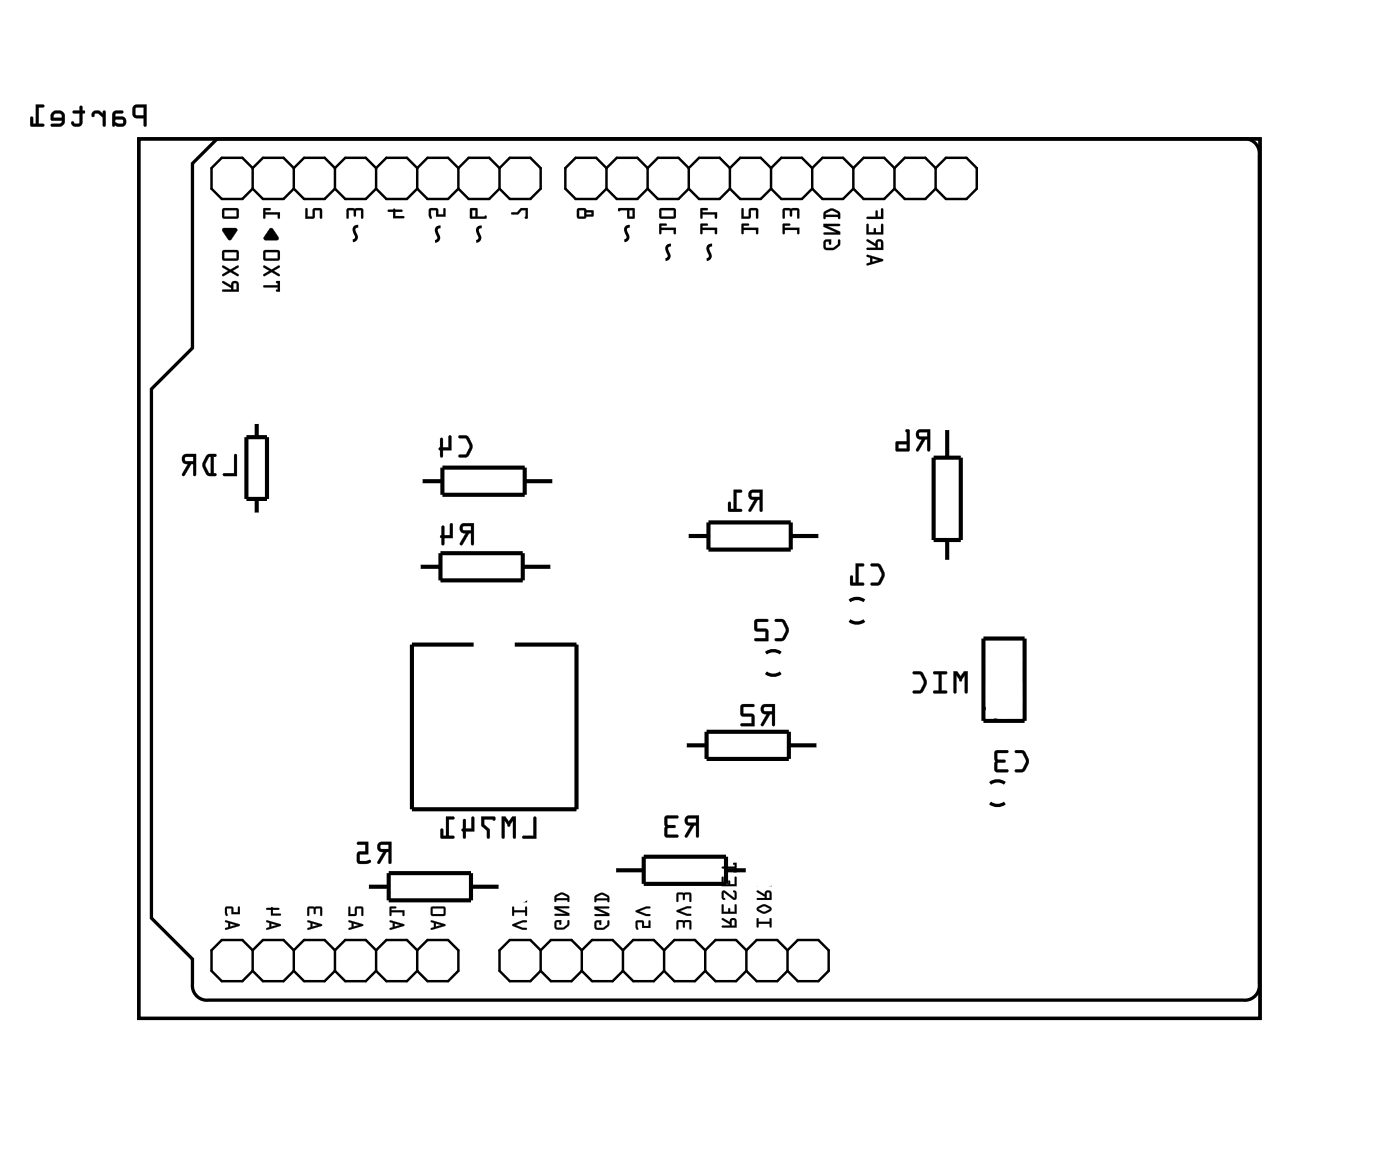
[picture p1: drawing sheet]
<svg xmlns="http://www.w3.org/2000/svg" width="86mm" height="71mm" viewBox="0 0 86 71" stroke-linecap="round" stroke-linejoin="round" font-family="sans-serif">
<path d="M8.6 8.6h69.2v54.2h-69.2zM11.9 10.1l1.5-1.5h63.3a.9 .9 0 0 1 1 1v51.1a.9 .9 0 0 1-1 1h-63.8a.9 .9 0 0 1-1-1v-1.5l-2.6-2.6v-32.6l2.6-2.5zM53.3 37.1a.73 .73 0 0 0-.8 0M53.3 38.3a.73 .73 0 0 1-.8 0M48.2 40.3a.73 .73 0 0 0-.9 0M48.2 41.5a.73 .73 0 0 1-.9 0M62 48.3a.73 .73 0 0 0-.9 0M62 49.6a.73 .73 0 0 1-.9 0" fill="none" stroke="#000" stroke-width=".2"/>
<path d="M8.6 8.6h69.2v54.2h-69.2z" fill="none" stroke="#000" stroke-width=".06"/>
<g fill="none" stroke="#000" stroke-width=".25">
<path d="M15.2 27h1.3v3.8h-1.3zM15.8 26v1M15.8 30.8v.9M25.8 35h1.4M26 29.7h1.3M27.2 34.1h5.1v1.7h-5.1zM27.3 28.9h5.1v1.6h-5.1zM29.2 39.8h-3.8v10.1h10.2v-10.1h-3.8M32.3 35h1.8M32.4 29.7h1.8M42.4 33.1h1.3M43.7 32.2h5.1v1.7h-5.1z"/>
<path d="M48.8 33.1h1.8M57.6 28.2h1.7v5.1h-1.7zM58.5 26.4v1.8M58.5 33.3v1.4M60.7 39.4h2.6v5.1h-2.6zM22.7 54.7h1.3M24 53.9h5.1v1.6h-5.1zM29.1 54.7h1.8M37.9 53.7h1.8M39.7 52.9h5.1v1.6h-5.1zM42.3 46h1.3M43.6 45.1h5.1v1.7h-5.1z"/>
<path d="M44.8 53.7h1.4M48.7 46h1.8"/>
</g>
<g fill="none" stroke="#000" stroke-width=".15">
<path d="M15.6 10.4v1.2M15.6 10.4l-.6-.7h-1.3l-.6 .7v1.2l.6 .7h1.3l.6-.7M15.6 11.6l.6 .7h1.3l.6-.7M15.6 10.4l.6-.7h1.3l.6 .7M18.1 10.4v1.2M18.1 11.6l.7 .7h1.2l.7-.7M18.1 10.4l.7-.7h1.2l.7 .7M20.7 10.4v1.2M20.7 11.6l.6 .7h1.3l.6-.7M20.7 10.4l.6-.7h1.3l.6 .7M23.2 10.4v1.2M23.2 11.6l.7 .7h1.2l.7-.7"/>
<path d="M23.2 10.4l.7-.7h1.2l.7 .7M25.8 10.4v1.2M25.8 11.6l.6 .7h1.3l.6-.7M25.8 10.4l.6-.7h1.3l.6 .7M28.3 10.4v1.2M28.3 11.6l.6 .7h1.3l.6-.7M28.3 10.4l.6-.7h1.3l.6 .7M30.8 10.4l.7-.7h1.2l.7 .7v1.2l-.7 .7h-1.2l-.7-.7M30.8 10.4v1.2M37.4 10.4l-.6-.7h-1.3l-.6 .7v1.2l.6 .7h1.3l.6-.7M37.4 11.6l.7 .7h1.2l.7-.7M37.4 10.4l.7-.7h1.2l.7 .7"/>
<path d="M37.4 10.4v1.2M40 11.6l.6 .7h1.3l.6-.7M40 10.4l.6-.7h1.3l.6 .7M40 10.4v1.2M42.5 11.6l.7 .7h1.2l.7-.7M42.5 10.4l.7-.7h1.2l.7 .7M42.5 10.4v1.2M45.1 11.6l.6 .7h1.3l.6-.7M45.1 10.4l.6-.7h1.3l.6 .7M45.1 10.4v1.2M47.6 11.6l.6 .7h1.3l.6-.7M47.6 10.4l.6-.7h1.3l.6 .7"/>
<path d="M47.6 10.4v1.2M50.1 11.6l.7 .7h1.2l.7-.7M50.1 10.4l.7-.7h1.2l.7 .7M50.1 10.4v1.2M52.7 11.6l.6 .7h1.3l.6-.7M52.7 10.4l.6-.7h1.3l.6 .7M52.7 10.4v1.2M55.2 11.6l.7 .7h1.2l.7-.7M55.2 10.4l.7-.7h1.2l.7 .7M55.2 10.4v1.2M57.8 10.4l.6-.7h1.3l.6 .7v1.2l-.6 .7h-1.3l-.6-.7M57.8 10.4v1.2"/>
<path d="M15.6 58.6l-.6-.6h-1.3l-.6 .6v1.3l.6 .6h1.3l.6-.6M15.6 58.6l.6-.6h1.3l.6 .6M15.6 58.6v1.3M15.6 59.9l.6 .6h1.3l.6-.6M18.1 58.6l.7-.6h1.2l.7 .6M18.1 58.6v1.3M18.1 59.9l.7 .6h1.2l.7-.6M20.7 58.6l.6-.6h1.3l.6 .6M20.7 59.9l.6 .6h1.3l.6-.6M20.7 58.6v1.3M23.2 58.6l.7-.6h1.2l.7 .6M23.2 59.9l.7 .6h1.2l.7-.6"/>
<path d="M23.2 58.6v1.3M25.8 58.6l.6-.6h1.3l.6 .6v1.3l-.6 .6h-1.3l-.6-.6M25.8 58.6v1.3M33.4 58.6l-.7-.6h-1.2l-.7 .6v1.3l.7 .6h1.2l.7-.6M33.4 58.6l.6-.6h1.3l.6 .6M33.4 59.9l.6 .6h1.3l.6-.6M33.4 58.6v1.3M35.9 58.6l.7-.6h1.2l.7 .6M35.9 59.9l.7 .6h1.2l.7-.6M35.9 58.6v1.3M38.5 58.6l.6-.6h1.3l.6 .6M38.5 59.9l.6 .6h1.3l.6-.6"/>
<path d="M38.5 58.6v1.3M41 58.6l.6-.6h1.3l.6 .6M41 59.9l.6 .6h1.3l.6-.6M41 58.6v1.3M43.5 58.6l.7-.6h1.2l.7 .6M43.5 59.9l.7 .6h1.2l.7-.6M43.5 58.6v1.3M46.1 58.6l.6-.6h1.3l.6 .6M46.1 59.9l.6 .6h1.3l.6-.6M46.1 58.6v1.3M48.6 58.6l.7-.6h1.2l.7 .6v1.3l-.7 .6h-1.2l-.7-.6M48.6 58.6v1.3"/>
</g>
<g fill="#000">
<path d="M13.8 14.1h.7l.1 .1-.4 .6-.5-.5zM16.3 12.9h.4v.1h-.3v.1h.9v.4h-.1l-.1-.3h-.7v.3h-.1zM16.6 14.1h.2l.4 .5-.1 .2h-.8v-.1zM18.9 12.9h.1v.5h.3v-.5l.5-.1 .1 .2v.5h-.1v-.5h-.4v.5h-.5zM21.4 12.9l.9-.1 .1 .2v.5h-.1v-.5h-.3l-.1 .4-.1-.4h-.3v.4l-.1 .1zM24 13l.3-.1h.5v.2h-.4v.2h.5l.1 .1-.7 .1v-.4h-.3zM26.5 12.9l.5-.1 .1 .4h.3v-.3h.1v.5h-.6v-.4h-.3l.1 .4a.11 .11 0 0 1-.2 0 .11 .11 0 0 1 0-.1zM31.6 13.1h.3l.3-.3h.4v.7h-.2l.1-.5h-.3l-.2 .2h-.4z"/>
<path d="M8.3 6.5l-.1 .2v.4l.1 .2h.6v.5h.1v-1.3zM8.4 6.7l.5-.1v.5h-.5zM7 6.9l-.1 .2v.7h.6a.32 .32 0 0 0 .3-.3 .32 .32 0 0 0-.3-.3h-.4v-.1l.1-.1h.4v-.2zM7.1 7.4h.5v.2h-.3l-.2-.1zM5.7 6.9v.2a.1 .1 0 0 0 0 .1 .1 .1 0 0 0 .1-.1l.3-.1 .2 .2 .1 .6h.1v-1h-.1l-.1 .2-.2-.2zM4.5 6.8v.2h.4v.6h-.2l-.2-.1h-.1a.35 .35 0 0 0 .3 .3 .35 .35 0 0 0 .4-.2v-.6h.1v-.1l-.1-.1v-.2h-.2v.2zM3.2 6.9l-.1 .2 .1 .3 .6 .1-.1 .1h-.5v.2h.6l.2-.3-.1-.5-.2-.2h-.3zM3.4 7h.3l.1 .3h-.5zM2.2 6.5v1.1h-.2v-.4h-.1v.6h.8v-.2h-.3v-1h.3v-.1z"/>
<path d="M8.3 6.5l-.1 .2v.4l.1 .2h.6v.4a.1 .1 0 0 0 .1 .1 .1 .1 0 0 0 .1-.1v-1.3h-.7zM8.3 6.5h.7v1.3h-.1v-.5h-.6l-.1-.2zM8.4 6.7l.5-.1v.5h-.5zM8.4 6.6v.5h.5v-.5zM7 6.9l-.1 .2v.6a.09 .09 0 0 0 .1 .1 .09 .09 0 0 0 .1-.1l.4 .1a.32 .32 0 0 0 .3-.3 .32 .32 0 0 0-.3-.3h-.4l.1-.2h.3a.1 .1 0 0 0 .1-.1 .1 .1 0 0 0-.1-.1zM7 6.9l.6-.1v.2h-.4l-.1 .1v.1h.4a.31 .31 0 0 1 .3 .3 .31 .31 0 0 1-.3 .3h-.6v-.7zM7.1 7.4h.5v.2h-.3l-.2-.1zM7.1 7.4v.1l.2 .1h.3v-.2zM5.7 6.9l-.1 .2a.11 .11 0 0 0 .2 .1 .11 .11 0 0 0 0-.1l.3-.1 .2 .2v.5a.1 .1 0 0 0 .1 .1 .1 .1 0 0 0 .1-.1v-.8a.1 .1 0 0 0-.1-.1 .1 .1 0 0 0-.1 .1v.1l-.2-.2zM5.7 6.9l.4-.1 .3 .2v-.1h.1v.9h-.1v-.6l-.3-.2h-.2l-.2 .2zM4.5 6.8v.2h.4v.6h-.2l-.2-.1h-.1a.21 .21 0 0 0 0 .2 .21 .21 0 0 0 .3 .1h.2l.2-.1v-.7h.1l.1-.1-.2-.1v-.2a.1 .1 0 0 0-.1-.1 .1 .1 0 0 0-.1 .1v.2zM4.5 6.9l.4-.1v-.2h.2v.2l.1 .1v.1h-.1v.6a.37 .37 0 0 1-.4 .2 .37 .37 0 0 1-.3-.2l.1-.1 .1 .1h.2h.1v-.6h-.4zM3.2 6.9l-.1 .2v.3h.7l-.1 .2h-.5a.1 .1 0 0 0-.1 .1 .1 .1 0 0 0 .1 .1h.5l.2-.1 .1-.1v-.5l-.2-.3h-.4zM3.2 6.9l.5-.1 .2 .2 .1 .5-.2 .3h-.6v-.1l.5-.1 .1-.1v-.1h-.6l-.1-.3zM3.4 7.1l.3-.1 .1 .3h-.5zM3.4 7l-.1 .3h.5l-.1-.3zM2.2 6.4v1.2h-.2l.1-.3a.1 .1 0 0 0-.1-.1 .1 .1 0 0 0-.1 .1v.5h.7a.1 .1 0 0 0 .1-.1 .1 .1 0 0 0-.1-.1h-.2v-1h.2a.1 .1 0 0 0 .1-.1 .1 .1 0 0 0-.1-.1zM2.2 6.5h.5v.1h-.3v1l.3 .1v.1h-.8v-.6l.1 .1v.3h.2z"/>
<path d="M13.7 17.4v.1l.6 .3v.1h-.5v.1h.9v-.5a.24 .24 0 0 0-.2-.2 .24 .24 0 0 0-.2 .3zM14.4 17.5h.2v.4h-.2zM13.7 16.4v.1l.4 .2-.4 .2 .1 .1 .4-.2 .4 .2h.1l-.3-.3 .3-.2v-.1l-.5 .2zM13.7 15.5v.4l.1 .2h.8l.1-.1v-.4v-.2zM13.8 15.6h.8v.3h-.8z"/>
<path d="M13.7 17.4v.1l.6 .3v.1h-.6l.1 .1h.9v-.5a.24 .24 0 0 0-.2-.2 .24 .24 0 0 0-.2 .3zM13.7 17.4l.6 .2a.23 .23 0 0 1 .2-.3 .23 .23 0 0 1 .2 .2v.5h-.9v-.1h.5v-.1l-.6-.3zM14.4 17.5h.2v.4h-.2zM14.4 17.5v.4h.2v-.4zM13.7 16.4v.1l.4 .2-.4 .2v.1l.5-.2 .4 .2h.1l-.3-.3 .3-.2v-.1l-.5 .2zM13.7 16.4l.5 .2 .5-.2v.1l-.4 .2 .4 .3h-.1l-.4-.2-.4 .2-.1-.1 .4-.2-.4-.2zM13.7 15.5v.4l.1 .2h.8l.1-.1v-.4v-.2zM13.8 15.5l.9-.1v.2v.4l-.1 .1h-.8l-.1-.2zM13.8 15.6h.8v.3h-.8zM13.8 15.6v.4h.8v-.4z"/>
<path d="M13.7 12.9v.5l.1 .1h.8l.1-.1v-.4v-.2zM13.8 13h.8v.4h-.8z"/>
<path d="M13.7 12.9v.5l.1 .1h.8l.1-.1v-.4v-.2zM13.8 12.9h.9v.1v.4l-.1 .1h-.8l-.1-.1zM13.8 13h.8v.4h-.8zM13.8 13v.4h.8v-.4z"/>
<path d="M13.8 14.1l-.1 .2 .5 .5 .5-.6-.2-.1zM13.7 14.1h.8l.1 .1-.4 .6z"/>
<path d="M16.3 12.9v.6h.1v-.3h.7v.3h.2v-.4h-.9v-.1h.3v-.1zM16.3 12.9h.4v.1h-.3v.1h.9v.4h-.1v-.3h-.8v.3h-.1z"/>
<path d="M16.6 14.1l-.3 .5v.2h.9v-.2l-.4-.5zM16.7 14.1h.1l.4 .5-.1 .2h-.8v-.1z"/>
<path d="M16.3 17.6v.1h.8l-.1 .3h.3v-.7l-.3 .1 .1 .2zM16.3 16.4v.1l.3 .2-.3 .2v.1l.5-.2 .4 .2h.1l-.4-.3 .3-.2v-.1l-.4 .2zM16.3 15.5l-.1 .4 .1 .2h.8l.2-.1v-.4l-.1-.2zM16.4 15.6h.7v.3h-.7z"/>
<path d="M16.3 17.6v.1h.8l-.1 .3h.3v-.7l-.3 .1 .1 .2zM16.3 17.6h.9v-.1l-.2-.1 .3-.1v.7h-.3l.2-.1v-.2h-.9zM16.3 16.4v.1l.3 .2-.3 .2v.1l.5-.2 .4 .2h.1l-.4-.3 .4-.2-.1-.1-.4 .2zM16.3 16.4l.5 .2 .4-.2v.1l-.3 .2 .4 .3h-.1l-.4-.2-.5 .2v-.1l.3-.2-.3-.2zM16.3 15.5l-.1 .4 .1 .2h.8l.2-.1v-.4l-.1-.2zM16.3 15.5l.9-.1 .1 .2v.4l-.2 .1h-.8v-.2zM16.4 15.6h.7v.3h-.7zM16.4 15.6v.4h.8v-.4z"/>
<path d="M18.9 12.9l-.1 .6h.6v-.5h.4l-.1 .5h.2v-.5l-.1-.2-.5 .1v.5h-.3v-.5zM18.9 12.9h.1v.5h.3v-.5h.5l.1 .1v.5h-.1v-.5h-.4v.5h-.5z"/>
<path d="M21.4 12.9v.6l.1-.1v-.4h.3l.1 .4 .1-.4h.3v.5h.1v-.5l-.1-.2zM21.4 12.9h.9l.1 .1v.5h-.1v-.5h-.3l-.1 .4-.1-.4h-.3v.4l-.1 .1z"/>
<path d="M23.9 13l.1 .1h.3v.4l.7-.1-.1-.1h-.5v-.2h.4v-.2h-.4h-.1zM24 13l.3-.1h.5v.2h-.4v.2h.5l.1 .1-.7 .1v-.4h-.3z"/>
<path d="M26.5 12.9v.4a.12 .12 0 0 0 0 .1 .12 .12 0 0 0 .2 0l-.1-.4h.3v.4h.6v-.5h-.1v.3h-.3l-.1-.4zM26.5 12.9h.5v.3h.4v-.3l.1-.1v.6h-.6v-.4h-.3l.1 .4-.1 .1-.1-.2z"/>
<path d="M29 12.9l.1 .6h.9v-.2l-.5 .1-.1-.6zM29.1 13h.2v.4h-.2z"/>
<path d="M29 12.9l.1 .6h.9v-.2l-.1 .1h-.4l-.1-.6zM29 12.9l.4-.1 .1 .6 .5-.1v.2h-.9zM29.1 13h.2v.4h-.2zM29.1 13v.4h.3v-.4z"/>
<path d="M31.6 13.1v.1h.4l.2-.2h.3l-.1 .5h.2v-.7h-.4l-.3 .3zM31.6 13.1h.3l.3-.3h.4v.7h-.2l.1-.5h-.3l-.2 .2h-.4z"/>
<path d="M35.7 12.9l-.1 .5 .1 .1h.4l.1-.1 .4-.1v-.3h-.4l-.1-.2zM35.7 13h.4v.4h-.4zM36.2 13.1h.3v.1h-.3z"/>
<path d="M35.7 12.9l-.1 .5 .1 .1h.4l.1-.1 .4-.1v-.3h-.4l-.1-.2zM35.7 12.9l.4-.1 .1 .2h.4v.3l-.4 .1-.1 .1h-.4l-.1-.1zM35.7 13h.4v.4h-.4zM35.7 13v.4h.4v-.4zM36.2 13.1h.3v.1h-.3zM36.2 13.1v.1h.3v-.1z"/>
<path d="M38.2 12.9v.1h.5l.1 .5h.4l-.1-.7zM38.8 13h.3v.4h-.3z"/>
<path d="M38.2 12.9v.1h.5l.1 .5h.4l-.1-.7zM38.2 12.9l.9-.1 .1 .7h-.4l-.1-.5h-.5zM38.8 13h.3v.4h-.3zM38.8 13v.4h.3v-.4z"/>
<path d="M40.7 13.8v.6h.1v-.2h.8v.2h.1v-.3h-.9v-.2h.3l.1-.1zM40.7 12.9v.5l.1 .1h.8l.1-.1v-.4l-.1-.2zM40.8 13h.8v.4h-.8z"/>
<path d="M40.7 13.8v.7l.1-.1v-.2h.8v.2h.1v-.4l-.9 .1v-.2h.3l.1-.1zM40.7 13.8h.5l-.1 .1h-.3v.2h.9v.3h-.1v-.2h-.8v.2h-.1zM40.7 12.9v.5l.1 .1h.8l.1-.1v-.4l-.1-.2zM40.7 12.9h.9l.1 .1v.4l-.1 .1h-.8l-.1-.1zM40.8 13h.8v.4h-.8zM40.8 13v.4h.8v-.4z"/>
<path d="M43.3 13.8v.6h.1v-.2h.7v.2h.2v-.3h-.9v-.2h.3v-.1zM43.3 12.9v.6h.1v-.3h.7v.3h.2v-.4h-.9v-.1h.3v-.1z"/>
<path d="M43.3 13.8v.7l.1-.1v-.2h.7v.2h.2v-.4l-.9 .1v-.2h.3v-.1zM43.3 13.8h.4v.1h-.3v.2h.9v.3h-.2v-.2h-.7v.2h-.1zM43.3 12.9v.6h.1v-.3h.7v.3h.2v-.4h-.9v-.1h.3v-.1zM43.3 12.9h.4v.1h-.3v.1h.9v.4h-.2v-.3h-.7v.3h-.1z"/>
<path d="M45.8 13.8v.6h.1v-.2h.8v.2h.1v-.3h-.9v-.2h.3v-.1zM45.8 12.9v.6h.5l.1-.5h.3v.5h.1v-.5l-.1-.2-.4 .1-.1 .5h-.3v-.5z"/>
<path d="M45.8 13.8v.7l.1-.1v-.2h.8v.2h.1v-.4l-.9 .1v-.2h.3v-.1zM45.8 13.8h.4v.1h-.3v.2h.9v.3h-.1v-.2h-.8v.2h-.1zM45.8 12.9v.6h.5l.1-.5h.3v.5h.1v-.5l-.1-.2-.4 .1-.1 .5h-.3v-.5zM45.8 12.9h.1v.5h.3l.1-.5h.4l.1 .1v.5h-.1v-.5h-.3l-.1 .5h-.5z"/>
<path d="M48.3 13.8l.1 .6v-.2h.8v.2h.1v-.3h-.9v-.2h.3l.1-.1zM48.4 12.9v.6v-.1v-.4h.3l.1 .4 .1-.4h.3v.5h.1v-.5v-.2z"/>
<path d="M48.3 13.8l.1 .7 .1-.1-.1-.2h.8v.2h.1l.1-.4-1 .1v-.2h.3l.1-.1zM48.3 13.8h.5l-.1 .1h-.3v.2h.9v.3h-.1v-.2h-.8v.2zM48.4 12.9v.6l.1-.1-.1-.4h.3l.1 .4 .1-.4h.3v.5h.1l.1-.5-.1-.2zM48.4 12.9h.9v.1v.5h-.1v-.5h-.3l-.1 .4-.1-.4h-.3v.4v.1z"/>
<path d="M50.9 14.8l-.1 .4 .2 .2a.65 .65 0 0 0 .9-.6h-.1l-.1 .3-.2 .2h-.5v-.4h.2v.2h.1v-.3zM50.8 13.8v.2l.8 .3h-.7v.2h1v-.2l-.8-.4h.7v-.1zM50.9 13.1l-.1 .4h.1l.1-.1h.7l.1 .1v-.4a.6 .6 0 0 0-.9-.1zM51 13.2l.4-.2 .3 .1v.2h-.7z"/>
<path d="M50.9 14.8l-.1 .4 .2 .2h.5l.4-.3v-.3h-.1l-.1 .3-.2 .2h-.5v-.4h.2v.2h.1v-.3zM50.9 14.8h.4v.3l-.1-.2h-.2v.3l.4 .1 .3-.2v-.3h.1v.4a.68 .68 0 0 1-.9 .1zM50.8 13.8v.2l.8 .3h-.7v.2h1v-.2l-.8-.3h.7v-.2zM50.8 13.8h1v.1h-.8l.9 .4v.2h-1v-.2h.8l-.9-.3zM50.9 13l-.1 .2 .1 .3 .1-.1h.7l.1 .1h.1l-.1-.4-.3-.2h-.2zM50.9 13.1l.3-.2h.3l.3 .2 .1 .4h-.1l-.1-.1h-.7l-.1 .1zM51 13.2l.4-.2 .3 .2v.1h-.7zM51 13.2v.1h.7v-.2l-.3-.1z"/>
<path d="M53.5 15.7v.1l.2 .1v.3l-.2 .1v.1l1-.3v-.1zM53.9 15.9l.3 .1-.3 .2zM53.5 14.8v.1l.6 .3v.1h-.6l.1 .1h.9v-.4a.24 .24 0 0 0-.2-.2 .24 .24 0 0 0-.2 .2zM54.2 14.9h.2v.4h-.2zM53.5 13.8v.7h1v-.7l-.1 .1v.4h-.3l-.1-.2-.1 .2h-.3v-.5zM53.5 13.4l.1 .1h.9v-.6h-.1v.5h-.2l-.1-.4v.4z"/>
<path d="M53.5 15.7v.1l.2 .1v.3l-.2 .1v.1l1-.3v-.1zM53.5 15.7l1 .3v.1l-.9 .3-.1-.1 .2-.1v-.3l-.2-.1zM53.9 15.9l.3 .2-.3 .1zM53.8 15.9v.3l.4-.2zM53.5 14.8v.1l.6 .3v.1h-.6l.1 .1h.9v-.4a.24 .24 0 0 0-.2-.2 .24 .24 0 0 0-.2 .2zM53.5 14.8l.6 .3a.23 .23 0 0 1 .1-.3 .23 .23 0 0 1 .3 .2v.4h-.9l-.1-.1h.6v-.1l-.6-.3zM54.2 14.9h.2v.4h-.2zM54.2 14.9v.4h.2v-.4zM53.5 13.8v.7h1v-.7l-.1 .1v.4h-.3l-.1-.2-.1 .2h-.3v-.5zM53.5 13.8h.1v.5h.3l.1-.2 .1 .2h.3v-.4l.1-.1v.7h-1zM53.5 13.4l.1 .1h.9v-.6h-.1v.5h-.2l-.1-.4h-.1l.1 .4zM53.5 13.4h.6v-.4l.1 .4h.2v-.5h.1v.6h-.9z"/>
<path d="M14.5 28v1.2h-.7v.2h.8v-1.3zM12.8 28.1a.81 .81 0 0 0 0 1.2l.5 .1 .1-.1-.2-.1v-1h.1l.1-.1-.4-.1zM12.9 28.2h.1v1l-.1-.1-.2-.4zM11.3 28.1a.32 .32 0 0 0 0 .4 .32 .32 0 0 0 .3 .1l-.4 .7 .2 .1 .4-.8h.1v.7l.2 .1v-1.4zM11.4 28.2h.5v.3l-.4-.1z"/>
<path d="M14.5 28v1.2h-.7a.1 .1 0 0 0-.1 .1 .1 .1 0 0 0 .1 .1h.8v-1.3zM14.5 28l.1 .1v1.3h-.8v-.2h.7zM12.8 28.1l-.3 .5v.3l.3 .4 .5 .1a.1 .1 0 0 0 .1-.1 .1 .1 0 0 0-.1-.1h-.1v-1h.1a.1 .1 0 0 0 .1-.1 .1 .1 0 0 0-.1-.1zM12.8 28.1l.2-.1 .4 .1-.1 .1h-.1v1h.1v.2l-.5-.1-.3-.4v-.4zM12.9 28.2h.1v1l-.1-.1-.2-.4zM12.9 28.2l-.2 .5 .2 .5h.1v-1zM11.3 28.1a.32 .32 0 0 0-.1 .4 .32 .32 0 0 0 .4 .1l-.4 .6a.11 .11 0 0 0 .1 .2 .1 .1 0 0 0 .1-.1l.4-.7h.1v.7a.1 .1 0 0 0 .1 .1 .1 .1 0 0 0 .1-.1v-1.3h-.6zM11.3 28.1l.8-.1-.1 1.4-.1-.1v-.7h-.1l-.4 .7h-.2l.4-.7a.31 .31 0 0 1-.3-.1 .31 .31 0 0 1 0-.4zM11.4 28.2h.5v.3l-.4-.1zM11.4 28.2l.1 .3h.4v-.3z"/>
<path d="M28.3 26.9l.1 .1 .4 .1 .2 .4-.2 .5-.4 .1-.1 .1h.1a.6 .6 0 0 0 .8-.6l-.1-.2-.2-.5h-.2zM27.2 27v.6l-.1 .1 .2 .5v-.4h.6v-.9h-.1h-.1v.7h-.4v-.5z"/>
<path d="M28.3 26.9l.1 .1 .4 .1 .2 .4-.2 .5h-.4a.1 .1 0 0 0-.1 .1 .1 .1 0 0 0 .1 .1l.5-.1 .3-.6-.3-.6zM28.3 26.9h.6l.2 .5a.83 .83 0 0 1-.3 .8h-.4l-.1-.1h.1l.4-.1 .2-.4v-.2l-.2-.4h-.4zM27.2 27v.6a.09 .09 0 0 0-.1 .1 .09 .09 0 0 0 .1 .1v.3a.1 .1 0 0 0 .1 .1 .1 .1 0 0 0 .1-.1l-.1-.3h.6v-.9a.1 .1 0 0 0-.1 0 .1 .1 0 0 0-.1 0v.7h-.4v-.5zM27.2 27l.1 .1v.5h.4v-.7h.1h.1v.9h-.6v.3v.1l-.2-.5 .1-.1z"/>
<path d="M28.5 32.4a.32 .32 0 0 0-.1 .3 .32 .32 0 0 0 .4 .2l-.4 .7h.1l.5-.7h.1v.7h.1l.1-1.3zM28.6 32.5h.5v.2h-.5zM27.3 32.5v.5l-.1 .1 .1 .5h.1v-.4h.6v-.8l-.1-.1h-.1v.7h-.4v-.5z"/>
<path d="M28.5 32.4a.32 .32 0 0 0-.1 .3 .32 .32 0 0 0 .4 .2l-.4 .6a.1 .1 0 0 0 0 .1 .1 .1 0 0 0 .2 0l.4-.7h.1v.7a.1 .1 0 0 0 .1 .1 .1 .1 0 0 0 .1-.1v-1.3h-.6zM28.5 32.4l.8-.1-.1 1.3h-.1v-.7h-.1l-.4 .7h-.2l.4-.7a.31 .31 0 0 1-.4-.2 .31 .31 0 0 1 .1-.3zM28.6 32.5h.5v.2h-.5zM28.6 32.5v.2h.5v-.3zM27.3 32.4v.6a.09 .09 0 0 0-.1 .1 .09 .09 0 0 0 .1 .1l-.1 .4a.1 .1 0 0 0 .1 .1 .1 .1 0 0 0 .1-.1v-.4h.6v-.8a.1 .1 0 0 0-.1-.1 .1 .1 0 0 0-.1 .1v.6h-.4v-.5zM27.3 32.5h.1v.5h.4v-.7h.1v.1l.1 .8h-.6v.4h-.1l-.1-.5 .1-.1z"/>
<path d="M46.3 30.3a.32 .32 0 0 0-.1 .4 .32 .32 0 0 0 .4 .1l-.4 .7 .1 .1 .5-.8h.1v.7l.1 .1 .1-1.4zM46.4 30.4h.5v.3h-.5zM45.3 30.2v1.2h-.2v-.4h-.1v.5l.8 .1v-.2h-.3v-1h.3v-.1z"/>
<path d="M46.3 30.3a.32 .32 0 0 0-.1 .4 .32 .32 0 0 0 .4 .1l-.4 .6a.1 .1 0 0 0 0 .2 .11 .11 0 0 0 .2-.1l.4-.7h.1v.7a.1 .1 0 0 0 .1 .1 .1 .1 0 0 0 .1-.1v-1.3h-.6zM46.3 30.3l.8-.1-.1 1.4-.1-.1v-.7h-.1l-.4 .7h-.2l.4-.7a.31 .31 0 0 1-.4-.1 .31 .31 0 0 1 .1-.4zM46.4 30.4h.5v.3l-.5-.1zM46.4 30.4v.3h.5v-.3zM45.3 30.2v1.2h-.2v-.4a.1 .1 0 0 0-.1-.1 .1 .1 0 0 0-.1 .1l.1 .6h.7a.1 .1 0 0 0 .1-.1 .1 .1 0 0 0-.1-.1h-.2v-1h.2a.1 .1 0 0 0 .1-.1 .1 .1 0 0 0-.1-.1zM45.3 30.2l.5 .1v.1h-.3v1h.3v.2l-.8-.1v-.5h.1v.4h.2z"/>
<path d="M47.9 38.2v.2h.4l.2 .5-.2 .5h-.4l-.1 .1 .1 .1a.6 .6 0 0 0 .8-.6v-.3l-.3-.4-.2-.1zM46.6 38.2v.7l.1 .1h.6v.4h-.6l-.1 .1 .8 .1v-.8h-.7v-.4h.6l.1-.2z"/>
<path d="M47.8 38.2l.1 .2h.4l.2 .5-.2 .5h-.4a.1 .1 0 0 0-.1 .1 .1 .1 0 0 0 .1 .1l.5-.1 .3-.6-.3-.7zM47.9 38.2h.5l.3 .5a.83 .83 0 0 1-.4 .8h-.4h-.1l.1-.1h.4l.2-.4v-.2l-.2-.4h-.4zM46.6 38.2v.7l.7 .1v.4h-.6a.1 .1 0 0 0-.1 .1 .1 .1 0 0 0 .1 .1h.7v-.8h-.7v-.4h.6a.1 .1 0 0 0 .1-.1 .1 .1 0 0 0-.1-.1zM46.6 38.3h.8l-.1 .1h-.6v.4h.7v.8l-.8-.1 .1-.1h.6v-.4h-.6l-.1-.2z"/>
<path d="M53.8 34.8v.1l.4 .1 .2 .4-.2 .5-.4 .1v.1a.6 .6 0 0 0 .8-.6v-.2l-.2-.4-.2-.1zM52.8 34.8v1.2h-.1v-.4l-.2-.1v.6h.8v-.1h-.3v-1.1h.3v-.1z"/>
<path d="M53.8 34.8v.1l.4 .1 .2 .4-.2 .5h-.4a.1 .1 0 0 0-.1 .1 .1 .1 0 0 0 .1 .1l.6-.1 .2-.6-.3-.6zM53.8 34.8h.5l.3 .5a.83 .83 0 0 1-.4 .8h-.4v-.1l.4-.1 .2-.3v-.3l-.2-.4h-.4zM52.8 34.8v1.2h-.1v-.4a.1 .1 0 0 0-.1-.1 .1 .1 0 0 0-.1 .1v.5h.8a.1 .1 0 0 0 .1-.1 .1 .1 0 0 0-.1-.1l-.3 .1v-1.1l.3 .1a.1 .1 0 0 0 .1-.1 .1 .1 0 0 0-.1-.1zM52.8 34.8h.5v.1h-.3v1.1h.3v.1h-.8v-.6l.1 .1v.4h.2z"/>
<path d="M56.6 26.6a.32 .32 0 0 0 0 .3 .32 .32 0 0 0 .3 .2l-.3 .7h.1l.4-.7h.1v.7h.2v-1.3zM56.8 26.7h.4v.2h-.4zM55.9 26.5l.1 .7-.7 .1v.5h.9v-1.2l-.1-.1zM55.5 27.4h.5v.3h-.5z"/>
<path d="M56.6 26.6a.32 .32 0 0 0 0 .3 .32 .32 0 0 0 .3 .2l-.3 .6a.1 .1 0 0 0 0 .1 .1 .1 0 0 0 .1 0l.4-.7h.1v.7a.1 .1 0 0 0 .1 .1 .1 .1 0 0 0 .1-.1v-1.3h-.6zM56.6 26.6l.8-.1v1.3h-.1v-.7h-.2l-.4 .7h-.1l.3-.7a.31 .31 0 0 1-.3-.1 .31 .31 0 0 1 0-.4zM56.8 26.7h.4v.2h-.4zM56.7 26.7l.1 .2h.5v-.2zM55.9 26.5l.1 .7h-.7v.7l.9-.1v-1.2l-.1-.1zM55.9 26.5l.2 .1v1.2h-.8v-.5l.7-.1zM55.5 27.4h.5v.3h-.5zM55.5 27.4v.3h.5v-.3z"/>
<path d="M13.9 56.8v.1h.2v.3l-.2 .1v.1l.9-.3v-.1zM14.2 57l.3 .1-.3 .1zM13.9 56v.3a.1 .1 0 0 0 0 .2 .11 .11 0 0 0 .2-.1l-.1-.4h.3v.4h.5v-.4h-.1v.3h-.3l-.1-.4z"/>
<path d="M13.9 56.8v.1h.2v.3l-.2 .1v.1l.9-.3v-.1zM13.9 56.8l.9 .3-.9 .3v-.1l.2-.1v-.3h-.2zM14.2 57l.3 .1-.3 .1zM14.2 57v.2l.4-.1zM13.9 56v.3a.11 .11 0 0 0 0 .2 .11 .11 0 0 0 .2-.1l-.1-.4h.3v.4h.5v-.4h-.1v.3h-.3l-.1-.4zM13.9 56l.4-.1 .1 .4h.3v-.3l.1-.1v.5h-.5v-.4h-.3l.1 .5h-.1z"/>
<path d="M16.4 56.8l.1 .1h.1v.3l-.1 .1v.1l.8-.3v-.1zM16.7 57l.4 .1-.4 .1zM16.4 56l.1 .1h.2v.4h.6v-.1h-.5v-.3h.4v-.1h-.4z"/>
<path d="M16.4 56.8l.1 .1h.1v.3l-.2 .1 .1 .1 .9-.3-.1-.1zM16.5 56.8l.8 .3-.8 .3-.1-.1 .2-.1v-.3h-.1zM16.7 57l.4 .1-.4 .1zM16.7 57v.2l.4-.1zM16.4 56l.1 .1h.2v.4h.6v-.1h-.5v-.3h.4v-.1h-.4zM16.5 56h.3h.4v.1h-.4v.3h.5l-.6 .1v-.4h-.2z"/>
<path d="M19 56.8v.1h.2v.3l-.2 .1v.1l.9-.3-.1-.1zM19.3 57l.3 .1-.3 .1zM19 56v.5h.1v-.5l.3 .1v.3l.1-.3 .3-.1v.5h.1l-.1-.6z"/>
<path d="M19 56.8v.1h.2v.3l-.2 .1v.1l.9-.3-.1-.1zM19 56.8l.9 .3-.9 .3v-.1l.2-.1v-.3h-.2zM19.3 57l.3 .1-.3 .1zM19.3 57v.2l.3-.1zM19 56v.5h.1v-.5l.2 .1 .1 .3 .1-.3 .3-.1v.5h.1v-.5l-.1-.1zM19 56l.8-.1 .1 .6h-.1v-.5l-.3 .1-.1 .3v-.3l-.3-.1v.5h-.1z"/>
<path d="M21.5 56.8v.1h.2v.3l-.2 .1v.1l.9-.3v-.1zM21.8 57l.4 .1-.4 .1zM21.5 55.9v.6h.5v-.5h.3v.5h.1v-.6l-.5 .1v.4h-.3v-.4z"/>
<path d="M21.5 56.8v.1h.2v.3l-.2 .1v.1l.9-.3v-.1zM21.5 56.8l.9 .3-.8 .3-.1-.1 .2-.1v-.3h-.1zM21.8 57l.4 .1-.4 .1zM21.8 57v.2l.4-.1zM21.5 55.9v.6h.5v-.5h.3v.5h.1v-.5v-.1l-.5 .1v.4h-.3v-.4zM21.5 56h.1v.4h.3v-.4l.5-.1v.6h-.1v-.5h-.3v.5h-.5z"/>
<path d="M24.1 56.8v.1h.1v.3l-.1 .1v.1l.9-.3-.1-.1zM24.4 57l.3 .1-.3 .1zM24.1 55.9v.6h.1v-.2h.6l.1 .2h.1v-.3h-.8v-.2h.2h.1z"/>
<path d="M24.1 56.8v.1h.1v.3l-.1 .1v.1l.9-.3-.1-.1zM24.1 56.8l.9 .3-.9 .3v-.1l.2-.1v-.3h-.2zM24.4 57l.3 .1-.3 .1zM24.4 57v.2l.3-.1zM24.1 55.9v.6h.1v-.2h.6v.2h.2v-.3h-.8v-.2h.2h.1zM24.1 56h.4h-.1h-.2v.2h.8v.3h-.1v-.2h-.7l-.1 .2z"/>
<path d="M23.4 52a.32 .32 0 0 0-.1 .4 .32 .32 0 0 0 .4 .2l-.4 .6 .1 .1 .5-.7h.1v.6l.1 .1 .1-1.4zM23.5 52.1h.5v.3h-.5zM22.1 52v.1h.5v.4l-.5 .1-.1 .6 .2 .1h.4a.15 .15 0 0 0 .2 0 .15 .15 0 0 0 0-.2h-.6v-.4h.5v-.8z"/>
<path d="M23.4 52a.32 .32 0 0 0-.1 .4 .32 .32 0 0 0 .4 .2l-.4 .6a.1 .1 0 0 0 0 .1 .1 .1 0 0 0 .2 0l.4-.7h.1v.6a.1 .1 0 0 0 .1 .1 .1 .1 0 0 0 .1-.1v-1.3h-.6zM23.4 52l.8-.1-.1 1.4-.1-.1v-.6h-.1l-.4 .7-.2-.1 .4-.6a.31 .31 0 0 1-.4-.2 .31 .31 0 0 1 .1-.4zM23.5 52.1h.5v.3h-.5zM23.5 52.1v.3h.5v-.3zM22.1 52v.1h.5v.4l-.5 .1-.1 .6 .2 .1 .7-.1a.1 .1 0 0 0 0-.1 .1 .1 0 0 0-.1 0h-.6v-.4h.5v-.8zM22.1 52l.6-.1v.8h-.5v.4h.6h.1l-.1 .1-.6 .1-.1-.1v-.6l.5-.1v-.4h-.5z"/>
<path d="M26.6 56.8v.1h.2v.3l-.2 .1v.1l.9-.3v-.1zM26.9 57l.3 .1-.3 .1zM26.6 56v.4l.1 .1h.7l.1-.1-.1-.5zM26.7 56h.7v.4h-.7z"/>
<path d="M26.6 56.8v.1h.2v.3l-.2 .1v.1l.9-.3v-.1zM26.6 56.8l.9 .3-.9 .3v-.1l.2-.1v-.3h-.2zM26.9 57l.3 .1-.3 .1zM26.9 57v.2l.4-.1zM26.6 56v.4l.1 .1h.7l.1-.1v-.4l-.1-.1zM26.6 56l.8-.1 .1 .5-.1 .1h-.7l-.1-.1zM26.7 56h.7v.4h-.7zM26.7 56v.4h.7v-.4z"/>
<path d="M31.6 57l.1 .1 .6 .3 .2-.1-.7-.2 .7-.2v-.1h-.2zM31.6 55.9l.1 .6v-.2h.7v.2h.1v-.6l-.1 .1v.2h-.7v-.2zM31.6 55.1v.1l.7 .3h-.6v.2h.8v-.2l-.7-.3h.7v-.1z"/>
<path d="M31.6 57l.1 .1 .6 .3 .2-.1v-.1l-.7-.1 .7-.2v-.1h-.2zM31.7 57l.6-.2h.2v.1l-.7 .2 .7 .2-.2 .1-.6-.3zM31.6 55.9l.1 .6v-.2h.7v.2h.1v-.6l-.1 .1v.2h-.7v-.2zM31.6 56h.1v.2h.7l.1-.3v.6h-.1v-.2h-.7v.2zM31.6 55.1v.1l.7 .3h-.6v.2h.8v-.2l-.7-.3h.7v-.1zM31.6 55.1h.9v.1h-.7l.7 .3v.2h-.8v-.1h.7l-.8-.4z"/>
<path d="M33 50.4l-.1 1.2h-.6v.1h.8v-1.2zM31 50.4v1.3h.2v-1.1l.1 .3a.1 .1 0 0 0 .1 .1 .1 .1 0 0 0 .1-.1l.2-.3v1.1h.1v-1.3h-.2l-.2 .3-.2-.3zM29.7 50.4v.6l.4 .3v.4h.1v-.5l-.3-.3v-.3h.5h.1l.1-.2zM28.6 50.6v.5l-.1 .1 .2 .5h.1v-.4h.5v-.8l-.1-.1h-.1v.7h-.3v-.5zM27.5 50.4v1.2h-.1v-.4l-.2-.1v.6h.8v-.1h-.3v-1h.3l.1-.2z"/>
<path d="M33 50.4l-.1 1.2h-.6a.1 .1 0 0 0-.1 .1 .1 .1 0 0 0 .1 .1h.8v-1.3zM33 50.4l.1 .1v1.2h-.8v-.1h.6zM31 50.4v1.3a.1 .1 0 0 0 .1 .1 .1 .1 0 0 0 .1-.1v-1.1l.1 .3a.1 .1 0 0 0 .1 .1 .1 .1 0 0 0 .1-.1l.2-.3v1.1a.1 .1 0 0 0 .1 .1 .1 .1 0 0 0 .1-.1v-1.3h-.3l-.2 .3-.2-.3zM31 50.4h.2l.2 .3 .2-.3h.2v1.3h-.1v-1.1l-.3 .4-.3-.4v1.1h-.1zM29.7 50.4v.6l.4 .3v.4a.1 .1 0 0 0 0 .1 .1 .1 0 0 0 .1-.1v-.5l-.3-.3v-.3h.5h.1l.1-.2zM29.7 50.4h.9l-.1 .2-.1-.1h-.5v.4l.3 .3v.5h-.1v-.5l-.4-.3zM28.6 50.5v.6a.09 .09 0 0 0-.1 .1 .09 .09 0 0 0 .1 .1v.4a.1 .1 0 0 0 .1 .1 .1 .1 0 0 0 .1-.1v-.4h.5v-.8a.1 .1 0 0 0-.1-.1 .1 .1 0 0 0-.1 .1v.6h-.3v-.5zM28.6 50.6h.1v.5h.4v-.7h.1l.1 .1v.8h-.6v.4l-.2-.5 .1-.1zM27.5 50.4v1.2h-.1v-.4a.1 .1 0 0 0-.1-.1 .1 .1 0 0 0-.1 .1v.5l.8 .1a.1 .1 0 0 0 .1-.1 .1 .1 0 0 0-.1-.1h-.3v-1h.3a.1 .1 0 0 0 .1-.1 .1 .1 0 0 0-.1-.1zM27.5 50.4h.5v.1h-.3v1.1h.3v.1h-.8v-.6l.2 .1v.4h.1z"/>
<path d="M34.3 56.8l-.1 .4 .1 .1a.58 .58 0 0 0 .8-.5h-.1v.2l-.2 .2h-.4v-.3h.1l.1 .2 .1-.3zM34.2 55.9v.2l.7 .3h-.6v.1h.8v-.2l-.7-.3h.7v-.1zM34.3 55.2v.5v-.2h.7l.1 .1v-.3a.54 .54 0 0 0-.8-.1zM34.4 55.3l.3-.1 .3 .2h-.7z"/>
<path d="M34.3 56.8l-.1 .4 .1 .1h.5l.3-.2v-.3l-.1 .2-.2 .2h-.4v-.3h.1v.1l.1 .1 .1-.3zM34.3 56.8h.4l-.1 .3-.1-.2h-.1l-.1 .3h.4l.3-.2 .1-.2v.3a.61 .61 0 0 1-.9 .1zM34.2 55.9v.2l.7 .3h-.6v.1h.9v-.2l-.8-.3h.7v-.1zM34.2 55.9h.9v.1h-.7l.7 .3v.2h-.8v-.1h.7l-.8-.3zM34.3 55.2v.5v-.2h.7v.1h.2l-.1-.3-.3-.2h-.2zM34.3 55.2l.3-.1h.2l.3 .2v.3l-.1-.1h-.7v.1zM34.4 55.3l.3-.1 .3 .2h-.7zM34.4 55.3l-.1 .1h.7v-.1l-.3-.1z"/>
<path d="M36.8 56.8l-.1 .4 .1 .2a.58 .58 0 0 0 .8-.6h-.1v.2l-.2 .2h-.4l-.1-.3h.2l.1 .2v-.3zM36.7 55.9v.2l.7 .3h-.6l-.1 .1h.9v-.1l-.7-.4h.7v-.1zM36.8 55.3v.4v-.2h.7l.1 .2v-.4a.54 .54 0 0 0-.8-.1zM36.8 55.4l.4-.2 .3 .2h-.7z"/>
<path d="M36.7 56.8v.4l.1 .2h.5l.3-.3v-.3l-.1 .2-.2 .2h-.4l-.1-.3h.2v.1l.1 .1v-.3zM36.8 56.8h.3v.3l-.1-.2h-.2v.3l.4 .1 .3-.3 .1-.2-.1 .4a.61 .61 0 0 1-.8 .1zM36.7 55.9v.2l.7 .3h-.6l-.1 .1h.9v-.1l-.7-.3h.7v-.2zM36.7 55.9h.9v.1h-.7l.7 .4v.1h-.9l.1-.1h.6l-.7-.3zM36.8 55.2l-.1 .5 .1-.2h.7v.2l.1-.1v-.3l-.3-.2h-.2zM36.8 55.3l.2-.2h.3l.3 .2v.3h-.1v-.1h-.7l-.1 .2zM36.8 55.4l.4-.2 .3 .2h-.7zM36.8 55.4h.7v-.1l-.3-.1z"/>
<path d="M39.3 56.8l-.1 .4a.1 .1 0 0 0 .1 .1 .1 .1 0 0 0 .1 0v-.4h.2v.4h.6v-.5h-.2v.3h-.2l-.1-.3zM39.2 56.2l.1 .1 .6 .2h.3l-.1-.1-.6-.2 .6-.2v-.1h-.2z"/>
<path d="M39.3 56.8l-.1 .4a.11 .11 0 0 0 .1 .1 .11 .11 0 0 0 .1 0v-.4h.2v.4h.6v-.5h-.2v.3h-.2l-.1-.3zM39.3 56.8h.4l.1 .3h.2v-.3h.1l.1 .5h-.6v-.4h-.2v.4l-.1 .1zM39.2 56.2l.1 .1 .6 .2h.3l-.1-.1-.6-.2 .6-.2v-.1h-.2zM39.3 56.2l.6-.3h.2v.1l-.7 .2 .7 .3h-.2l-.6-.2z"/>
<path d="M41.8 56.8v.6l.1-.1v-.4h.2l.1 .3 .1-.3h.3v.4h.1l-.1-.5zM41.8 56.2v.1l.6 .2h.3l-.1-.1-.6-.2 .6-.2v-.1h-.2zM41.8 55.1v.5h.1v-.4h.2l.1 .3 .1-.3h.3v.4h.1l-.1-.5z"/>
<path d="M41.8 56.8v.6l.1-.1v-.4h.2l.1 .3 .1-.3h.3v.4h.1v-.4l-.1-.1zM41.8 56.8h.8l.1 .5h-.1v-.4h-.3l-.1 .3-.1-.3h-.2v.4h-.1zM41.8 56.2v.1l.6 .2h.3l-.1-.1-.6-.2 .6-.2v-.1h-.2zM41.8 56.2l.6-.3h.2v.1l-.6 .2 .7 .3h-.3l-.6-.2zM41.8 55.1v.6l.1-.1v-.4h.2l.1 .3 .1-.3h.3v.4h.1v-.4l-.1-.1zM41.8 55.1h.8l.1 .5h-.1v-.4h-.3l-.1 .3-.1-.3h-.2v.4h-.1z"/>
<path d="M42.4 50.4a.32 .32 0 0 0-.1 .4 .32 .32 0 0 0 .3 .1l-.3 .7 .1 .1 .5-.8h.1v.7l.1 .1v-1.4zM42.5 50.5h.5v.3h-.5zM41.1 50.4l-.1 1.2 .2 .1h.6v-.2h-.6v-.4h.5v-.1v-.1h-.5v-.4h.6l.1-.1z"/>
<path d="M42.4 50.4a.32 .32 0 0 0-.1 .4 .32 .32 0 0 0 .3 .1l-.3 .6a.1 .1 0 0 0 0 .2 .11 .11 0 0 0 .2-.1l.4-.7h.1v.7a.1 .1 0 0 0 .1 .1 .1 .1 0 0 0 .1-.1v-1.3h-.7zM42.4 50.4l.7-.1v1.4l-.1-.1v-.7h-.2l-.4 .7h-.1l.4-.7a.31 .31 0 0 1-.4-.1 .31 .31 0 0 1 .1-.4zM42.5 50.5h.5v.3l-.5-.1zM42.5 50.5v.3h.5v-.3zM41.1 50.4l-.1 1.2 .2 .1h.6a.1 .1 0 0 0 .1-.1 .1 .1 0 0 0-.1-.1h-.6v-.4h.4a.1 .1 0 0 0 .1-.1 .1 .1 0 0 0-.1-.1h-.4v-.4h.6a.1 .1 0 0 0 .1-.1 .1 .1 0 0 0-.1-.1zM41.1 50.4h.8l-.1 .1h-.6v.4h.5v.1v.1h-.5v.4h.6v.2h-.6l-.2-.1z"/>
<path d="M44.6 56.7v.1l.5 .2v.1h-.5v.1h.9v-.4a.21 .21 0 0 0-.3-.2 .21 .21 0 0 0-.1 .3zM45.2 56.8h.2v.3h-.2zM44.6 55.8v.6h.9l-.1-.6v.5h-.3l-.1-.3v.3h-.3v-.5zM44.6 55v.4l.1 .1h.1l-.1-.1v-.3l.6 .4 .2-.1v-.3l-.1-.2-.1 .1 .1 .1-.1 .3-.6-.5zM44.6 54.1v.6h.9l-.1-.6v.5h-.3l-.1-.3v.3h-.3v-.5zM44.6 53.5v.1h.8l-.1 .2h.2v-.6l-.2 .1 .1 .2z"/>
<path d="M44.6 56.7v.1l.5 .2v.1h-.5v.1h.9v-.4a.22 .22 0 0 0-.3-.2 .22 .22 0 0 0-.1 .3zM44.6 56.7l.5 .2a.21 .21 0 0 1 .1-.3 .21 .21 0 0 1 .3 .2v.4h-.9v-.1h.5v-.1l-.5-.2zM45.2 56.8h.1l.1 .3h-.2zM45.2 56.8v.3h.2v-.3zM44.6 55.8l-.1 .6h1l-.1-.6h-.1l.1 .5h-.3l-.1-.3v.3h-.3v-.5zM44.6 55.8h.1v.5h.3v-.3l.1 .3h.3v-.5l.1 .6h-.9zM44.6 55l-.1 .4 .2 .1h.1l-.1-.1v-.3l.6 .4 .2-.1v-.3l-.1-.2-.2 .1 .1 .1v.3l-.5-.4zM44.6 55h.2l.5 .4 .1-.3-.1-.1h.1l.1 .1v.3l-.2 .1-.6-.4v.3l.1 .1h-.1l-.1-.1zM44.6 54.1l-.1 .6h1l-.1-.6h-.1l.1 .5h-.3l-.1-.3v.3h-.3v-.5zM44.6 54.1h.1v.5h.3v-.3l.1 .3h.3v-.5l.1 .6h-.9zM44.6 53.5v.1h.8l-.1 .2h.2v-.6l-.2 .1 .1 .2zM44.6 53.5h.8l-.1-.2 .2-.1v.6h-.2l.1-.2h-.8z"/>
<path d="M46.7 56.7l.1 .5v-.2h.7v.2h.1v-.6l-.1 .1v.2h-.7v-.2zM46.8 56v.2l.3 .2 .5-.3v-.1l-.4-.2zM46.8 56.1l.4-.2 .3 .2-.3 .2zM46.7 55l.5 .3v.1h-.4v.1h.8v-.4a.21 .21 0 0 0-.2-.2 .21 .21 0 0 0-.2 .3zM47.4 55.1h.1v.3h-.2zM46.7 54.1v.6h.9v-.6h-.1v.5h-.3v-.3l-.1 .3h-.3v-.5zM46.7 53.7l.1 .1h.8v-.5h-.1v.4h-.2v-.3l-.1 .3z"/>
<path d="M46.7 56.7v.5h.1v-.2h.7v.2h.1v-.6l-.1 .1v.2h-.7v-.2zM46.7 56.7h.1v.2h.7l.1-.2v.5h-.1v-.2h-.7v.2zM46.8 56v.2l.3 .2h.2l.3-.3v-.1l-.4-.2zM46.8 56l.4-.2 .3 .1 .1 .2-.3 .2-.2 .1-.3-.2zM46.8 56.1l.4-.2 .3 .2-.3 .1zM46.8 56.1l.4 .2 .3-.2-.3-.2zM46.7 55v.1l.5 .2v.1h-.5l.1 .1h.8v-.4a.22 .22 0 0 0-.2-.2 .22 .22 0 0 0-.2 .3zM46.7 55l.5 .2a.21 .21 0 0 1 .2-.3 .21 .21 0 0 1 .2 .2v.4h-.8v-.1h.4v-.1l-.5-.3zM47.4 55.1h.1v.3h-.2zM47.3 55.1v.3h.2v-.3zM46.7 54.1v.6h.9v-.6h-.1v.5h-.3v-.3l-.1 .3h-.3v-.5zM46.7 54.1h.1v.5h.3l.1-.3v.3h.3v-.5h.1v.6h-.9zM46.7 53.7l.1 .1h.8v-.5h-.1v.4h-.2v-.4l-.1 .4zM46.7 53.7h.5l.1-.3v.3h.2v-.4h.1v.5h-.8z"/>
<path d="M47.1 43.5a.32 .32 0 0 0-.1 .4 .32 .32 0 0 0 .3 .2l-.3 .6 .1 .1 .4-.7h.2v.6l.1 .1v-1.4zM47.2 43.6h.5v.3h-.5zM45.8 43.5l-.1 .6 .2 .1h.5v.4h-.6l-.1 .1 .9 .1-.1-.7-.6-.1v-.4h.6l.1-.1z"/>
<path d="M47 43.5a.32 .32 0 0 0 0 .4 .32 .32 0 0 0 .3 .2l-.3 .6a.1 .1 0 0 0 0 .1 .1 .1 0 0 0 .1 0l.4-.7h.2v.6a.1 .1 0 0 0 .1 .1 .1 .1 0 0 0 .1-.1v-1.3h-.7zM47.1 43.5l.7-.1v1.4l-.1-.1v-.6h-.2l-.4 .7-.1-.1 .4-.6a.31 .31 0 0 1-.4-.2 .31 .31 0 0 1 .1-.4zM47.2 43.6h.5v.3h-.5zM47.2 43.6v.3h.5v-.3zM45.8 43.5v.7h.6v.4h-.6a.1 .1 0 0 0-.1 .1 .1 .1 0 0 0 .1 .1h.8l-.1-.7-.6-.1v-.4h.6a.1 .1 0 0 0 .1-.1 .1 .1 0 0 0-.1-.1zM45.8 43.5h.8l-.1 .1h-.6v.4l.6 .1 .1 .7-.9-.1 .1-.1h.6v-.4h-.5l-.2-.1z"/>
<path d="M58.9 41.4v1.4l.1-.1v-1l.2 .2a.1 .1 0 0 0 .1 .1 .1 .1 0 0 0 .1-.1l.2-.2v1l.1 .1v-1.4h-.2l-.2 .3-.2-.3zM57.6 41.4l.1 .2h.3v1h-.3l-.1 .1 .8 .1v-.2h-.3v-1h.3l.1-.1zM56.4 41.4v.2h.4l.2 .5-.2 .5h-.4v.1v.1a.6 .6 0 0 0 .8-.6v-.3l-.2-.4-.2-.1z"/>
<path d="M58.9 41.4v1.3a.1 .1 0 0 0 .1 .1 .1 .1 0 0 0 .1-.1l-.1-1 .2 .2a.11 .11 0 0 0 .1 .2 .11 .11 0 0 0 .1-.2l.2-.2v1a.1 .1 0 0 0 .1 .1 .1 .1 0 0 0 0-.1v-1.3h-.2l-.2 .3-.2-.3zM58.9 41.4h.2l.2 .3 .2-.3h.2v1.4l-.1-.1v-1.1l-.3 .4-.3-.4v1.1v.1l-.1-.1zM57.6 41.4l.1 .2h.3v1h-.3a.1 .1 0 0 0-.1 .1 .1 .1 0 0 0 .1 .1h.7a.1 .1 0 0 0 .1-.1 .1 .1 0 0 0-.1-.1h-.3v-1h.3a.1 .1 0 0 0 .1-.1 .1 .1 0 0 0-.1-.1zM57.6 41.5h.9l-.1 .1h-.3v1h.3v.2l-.8-.1 .1-.1h.3v-1h-.3zM56.4 41.4v.2h.4l.2 .5-.2 .5h-.4a.1 .1 0 0 0-.1 .1 .1 .1 0 0 0 .1 .1l.6-.1 .2-.6-.3-.6zM56.4 41.5h.5l.3 .4a.83 .83 0 0 1-.4 .9h-.4v-.1v-.1h.4l.2-.4v-.2l-.2-.4h-.4z"/>
<path d="M62.7 46.3v.2h.4l.2 .5-.2 .5h-.4v.1a.6 .6 0 0 0 .8-.5v-.3l-.2-.4-.2-.1zM61.4 46.3v1.2l.2 .1h.6v-.1h-.6v-.4l.4-.1h.1l-.1-.1-.4-.1v-.3h.6l.1-.2z"/>
<path d="M62.7 46.3v.2h.4l.2 .5-.2 .4-.4 .1a.1 .1 0 0 0-.1 .1 .1 .1 0 0 0 .1 .1l.6-.1 .2-.6-.3-.7zM62.7 46.3h.5l.3 .5a.83 .83 0 0 1-.4 .8h-.4v-.1h.4l.2-.4v-.2l-.2-.4-.4-.1zM61.4 46.3v1.2l.2 .2h.6a.1 .1 0 0 0 .1-.1 .1 .1 0 0 0-.1-.1h-.6v-.4h.4a.1 .1 0 0 0 .1-.1 .1 .1 0 0 0-.1-.1l-.4-.1v-.3h.6a.1 .1 0 0 0 .1-.1 .1 .1 0 0 0-.1-.1zM61.4 46.3h.8v.2h-.6v.4h.4l.1 .1h-.1l-.4 .1v.4h.6v.1h-.6l-.2-.1z"/>
</g>
<path d="M22.1 14h-.2v.2l.1 .4-.1 .2-.1 .1M27.2 14l-.2 .1-.1 .1 .2 .5-.1 .1-.1 .1M29.7 14l-.2 .1v.1l.1 .5v.1l-.2 .1M38.9 14h-.2l-.1 .2 .2 .4-.1 .2-.2 .1M41.4 15.1l-.2 .1v.1l.1 .5-.1 .2h-.1M44 15.1l-.2 .1-.1 .1 .2 .5-.1 .2h-.2" fill="none" stroke="#000" stroke-width=".18"/>
<path d="M60.7 43.6l.9 .9" fill="none" stroke="#000" stroke-width=".13"/>
<circle cx="35.1" cy="35" r=".7" fill="#fff"/>
<circle cx="35.1" cy="35" r=".7" fill="none" stroke="#fff" stroke-width=".76" stroke-linecap="butt"/>
<circle cx="24.9" cy="35" r=".7" fill="#fff"/>
<circle cx="24.9" cy="35" r=".7" fill="none" stroke="#fff" stroke-width=".76" stroke-linecap="butt"/>
<circle cx="58.5" cy="25.5" r=".7" fill="#fff"/>
<circle cx="58.5" cy="25.5" r=".7" fill="none" stroke="#fff" stroke-width=".76" stroke-linecap="butt"/>
<circle cx="58.5" cy="35.6" r=".7" fill="#fff"/>
<circle cx="58.5" cy="35.6" r=".7" fill="none" stroke="#fff" stroke-width=".76" stroke-linecap="butt"/>
<circle cx="62.9" cy="48.9" r=".64" fill="#fff"/>
<circle cx="62.9" cy="48.9" r=".64" fill="none" stroke="#fff" stroke-width=".76" stroke-linecap="butt"/>
<circle cx="60.3" cy="48.9" r=".64" fill="#fff"/>
<circle cx="60.3" cy="48.9" r=".64" fill="none" stroke="#fff" stroke-width=".76" stroke-linecap="butt"/>
<circle cx="24.5" cy="59.3" r=".66" fill="#fff"/>
<circle cx="24.5" cy="59.3" r=".66" fill="none" stroke="#fff" stroke-width=".61" stroke-linecap="butt"/>
<circle cx="21.9" cy="59.3" r=".66" fill="#fff"/>
<circle cx="21.9" cy="59.3" r=".66" fill="none" stroke="#fff" stroke-width=".61" stroke-linecap="butt"/>
<circle cx="19.4" cy="59.3" r=".66" fill="#fff"/>
<circle cx="19.4" cy="59.3" r=".66" fill="none" stroke="#fff" stroke-width=".61" stroke-linecap="butt"/>
<circle cx="16.9" cy="59.3" r=".66" fill="#fff"/>
<circle cx="16.9" cy="59.3" r=".66" fill="none" stroke="#fff" stroke-width=".61" stroke-linecap="butt"/>
<circle cx="14.3" cy="59.3" r=".66" fill="#fff"/>
<circle cx="14.3" cy="59.3" r=".66" fill="none" stroke="#fff" stroke-width=".61" stroke-linecap="butt"/>
<circle cx="36.2" cy="11" r=".66" fill="#fff"/>
<circle cx="36.2" cy="11" r=".66" fill="none" stroke="#fff" stroke-width=".61" stroke-linecap="butt"/>
<circle cx="38.7" cy="11" r=".66" fill="#fff"/>
<circle cx="38.7" cy="11" r=".66" fill="none" stroke="#fff" stroke-width=".61" stroke-linecap="butt"/>
<circle cx="41.3" cy="11" r=".66" fill="#fff"/>
<circle cx="41.3" cy="11" r=".66" fill="none" stroke="#fff" stroke-width=".61" stroke-linecap="butt"/>
<circle cx="43.8" cy="11" r=".66" fill="#fff"/>
<circle cx="43.8" cy="11" r=".66" fill="none" stroke="#fff" stroke-width=".61" stroke-linecap="butt"/>
<circle cx="46.3" cy="11" r=".66" fill="#fff"/>
<circle cx="46.3" cy="11" r=".66" fill="none" stroke="#fff" stroke-width=".61" stroke-linecap="butt"/>
<circle cx="48.9" cy="11" r=".66" fill="#fff"/>
<circle cx="48.9" cy="11" r=".66" fill="none" stroke="#fff" stroke-width=".61" stroke-linecap="butt"/>
<circle cx="51.4" cy="11" r=".66" fill="#fff"/>
<circle cx="51.4" cy="11" r=".66" fill="none" stroke="#fff" stroke-width=".61" stroke-linecap="butt"/>
<circle cx="54" cy="11" r=".66" fill="#fff"/>
<circle cx="54" cy="11" r=".66" fill="none" stroke="#fff" stroke-width=".61" stroke-linecap="butt"/>
<circle cx="56.5" cy="11" r=".66" fill="#fff"/>
<circle cx="56.5" cy="11" r=".66" fill="none" stroke="#fff" stroke-width=".61" stroke-linecap="butt"/>
<circle cx="59" cy="11" r=".66" fill="#fff"/>
<circle cx="59" cy="11" r=".66" fill="none" stroke="#fff" stroke-width=".61" stroke-linecap="butt"/>
<circle cx="14.3" cy="11" r=".66" fill="#fff"/>
<circle cx="14.3" cy="11" r=".66" fill="none" stroke="#fff" stroke-width=".61" stroke-linecap="butt"/>
<circle cx="16.9" cy="11" r=".66" fill="#fff"/>
<circle cx="16.9" cy="11" r=".66" fill="none" stroke="#fff" stroke-width=".61" stroke-linecap="butt"/>
<circle cx="19.4" cy="11" r=".66" fill="#fff"/>
<circle cx="19.4" cy="11" r=".66" fill="none" stroke="#fff" stroke-width=".61" stroke-linecap="butt"/>
<circle cx="21.9" cy="11" r=".66" fill="#fff"/>
<circle cx="21.9" cy="11" r=".66" fill="none" stroke="#fff" stroke-width=".61" stroke-linecap="butt"/>
<circle cx="24.5" cy="11" r=".66" fill="#fff"/>
<circle cx="24.5" cy="11" r=".66" fill="none" stroke="#fff" stroke-width=".61" stroke-linecap="butt"/>
<circle cx="27" cy="11" r=".66" fill="#fff"/>
<circle cx="27" cy="11" r=".66" fill="none" stroke="#fff" stroke-width=".61" stroke-linecap="butt"/>
<circle cx="29.6" cy="11" r=".66" fill="#fff"/>
<circle cx="29.6" cy="11" r=".66" fill="none" stroke="#fff" stroke-width=".61" stroke-linecap="butt"/>
<circle cx="32.1" cy="11" r=".66" fill="#fff"/>
<circle cx="32.1" cy="11" r=".66" fill="none" stroke="#fff" stroke-width=".61" stroke-linecap="butt"/>
<circle cx="47.3" cy="59.3" r=".66" fill="#fff"/>
<circle cx="47.3" cy="59.3" r=".66" fill="none" stroke="#fff" stroke-width=".61" stroke-linecap="butt"/>
<circle cx="49.9" cy="59.3" r=".66" fill="#fff"/>
<circle cx="49.9" cy="59.3" r=".66" fill="none" stroke="#fff" stroke-width=".61" stroke-linecap="butt"/>
<circle cx="44.8" cy="59.3" r=".66" fill="#fff"/>
<circle cx="44.8" cy="59.3" r=".66" fill="none" stroke="#fff" stroke-width=".61" stroke-linecap="butt"/>
<circle cx="42.3" cy="59.3" r=".66" fill="#fff"/>
<circle cx="42.3" cy="59.3" r=".66" fill="none" stroke="#fff" stroke-width=".61" stroke-linecap="butt"/>
<circle cx="39.7" cy="59.3" r=".66" fill="#fff"/>
<circle cx="39.7" cy="59.3" r=".66" fill="none" stroke="#fff" stroke-width=".61" stroke-linecap="butt"/>
<circle cx="37.2" cy="59.3" r=".66" fill="#fff"/>
<circle cx="37.2" cy="59.3" r=".66" fill="none" stroke="#fff" stroke-width=".61" stroke-linecap="butt"/>
<circle cx="34.6" cy="59.3" r=".66" fill="#fff"/>
<circle cx="34.6" cy="59.3" r=".66" fill="none" stroke="#fff" stroke-width=".61" stroke-linecap="butt"/>
<circle cx="32.1" cy="59.3" r=".66" fill="#fff"/>
<circle cx="32.1" cy="59.3" r=".66" fill="none" stroke="#fff" stroke-width=".61" stroke-linecap="butt"/>
<circle cx="27" cy="59.3" r=".66" fill="#fff"/>
<circle cx="27" cy="59.3" r=".66" fill="none" stroke="#fff" stroke-width=".61" stroke-linecap="butt"/>
<path d="M33.6 40.3h1.4v1.4h-1.4z" fill="#fff"/>
<path d="M33.6 40.3h1.4v1.4h-1.4z" fill="none" stroke="#fff" stroke-width=".76" stroke-linecap="butt"/>
<circle cx="34.3" cy="41" r=".7" fill="#fff"/>
<circle cx="34.3" cy="41" r=".7" fill="none" stroke="#fff" stroke-width=".76" stroke-linecap="butt"/>
<circle cx="26.7" cy="41" r=".7" fill="#fff"/>
<circle cx="26.7" cy="41" r=".7" fill="none" stroke="#fff" stroke-width=".76" stroke-linecap="butt"/>
<circle cx="34.3" cy="43.6" r=".7" fill="#fff"/>
<circle cx="34.3" cy="43.6" r=".7" fill="none" stroke="#fff" stroke-width=".76" stroke-linecap="butt"/>
<circle cx="26.7" cy="43.6" r=".7" fill="#fff"/>
<circle cx="26.7" cy="43.6" r=".7" fill="none" stroke="#fff" stroke-width=".76" stroke-linecap="butt"/>
<circle cx="34.3" cy="46.1" r=".7" fill="#fff"/>
<circle cx="34.3" cy="46.1" r=".7" fill="none" stroke="#fff" stroke-width=".76" stroke-linecap="butt"/>
<circle cx="26.7" cy="46.1" r=".7" fill="#fff"/>
<circle cx="26.7" cy="46.1" r=".7" fill="none" stroke="#fff" stroke-width=".76" stroke-linecap="butt"/>
<circle cx="34.3" cy="48.7" r=".7" fill="#fff"/>
<circle cx="34.3" cy="48.7" r=".7" fill="none" stroke="#fff" stroke-width=".76" stroke-linecap="butt"/>
<circle cx="26.7" cy="48.7" r=".7" fill="#fff"/>
<circle cx="26.7" cy="48.7" r=".7" fill="none" stroke="#fff" stroke-width=".76" stroke-linecap="butt"/>
<path d="M61.2 42.5h1.5v1.4h-1.5z" fill="#fff"/>
<path d="M61.2 42.5h1.5v1.4h-1.5z" fill="none" stroke="#fff" stroke-width=".76" stroke-linecap="butt"/>
<circle cx="62" cy="43.2" r=".74" fill="#fff"/>
<circle cx="62" cy="43.2" r=".74" fill="none" stroke="#fff" stroke-width=".76" stroke-linecap="butt"/>
<circle cx="62" cy="40.7" r=".74" fill="#fff"/>
<circle cx="62" cy="40.7" r=".74" fill="none" stroke="#fff" stroke-width=".76" stroke-linecap="butt"/>
<circle cx="54.2" cy="37.7" r=".64" fill="#fff"/>
<circle cx="54.2" cy="37.7" r=".64" fill="none" stroke="#fff" stroke-width=".76" stroke-linecap="butt"/>
<circle cx="51.6" cy="37.7" r=".64" fill="#fff"/>
<circle cx="51.6" cy="37.7" r=".64" fill="none" stroke="#fff" stroke-width=".76" stroke-linecap="butt"/>
<circle cx="51.6" cy="33.1" r=".7" fill="#fff"/>
<circle cx="51.6" cy="33.1" r=".7" fill="none" stroke="#fff" stroke-width=".76" stroke-linecap="butt"/>
<circle cx="41.4" cy="33.1" r=".7" fill="#fff"/>
<circle cx="41.4" cy="33.1" r=".7" fill="none" stroke="#fff" stroke-width=".76" stroke-linecap="butt"/>
<circle cx="51.5" cy="46" r=".7" fill="#fff"/>
<circle cx="51.5" cy="46" r=".7" fill="none" stroke="#fff" stroke-width=".76" stroke-linecap="butt"/>
<circle cx="41.3" cy="46" r=".7" fill="#fff"/>
<circle cx="41.3" cy="46" r=".7" fill="none" stroke="#fff" stroke-width=".76" stroke-linecap="butt"/>
<circle cx="49" cy="40.9" r=".64" fill="#fff"/>
<circle cx="49" cy="40.9" r=".64" fill="none" stroke="#fff" stroke-width=".76" stroke-linecap="butt"/>
<circle cx="46.5" cy="40.9" r=".64" fill="#fff"/>
<circle cx="46.5" cy="40.9" r=".64" fill="none" stroke="#fff" stroke-width=".76" stroke-linecap="butt"/>
<circle cx="37" cy="53.7" r=".7" fill="#fff"/>
<circle cx="37" cy="53.7" r=".7" fill="none" stroke="#fff" stroke-width=".76" stroke-linecap="butt"/>
<circle cx="47.1" cy="53.7" r=".7" fill="#fff"/>
<circle cx="47.1" cy="53.7" r=".7" fill="none" stroke="#fff" stroke-width=".76" stroke-linecap="butt"/>
<circle cx="35.2" cy="29.7" r=".7" fill="#fff"/>
<circle cx="35.2" cy="29.7" r=".7" fill="none" stroke="#fff" stroke-width=".76" stroke-linecap="butt"/>
<circle cx="25" cy="29.7" r=".7" fill="#fff"/>
<circle cx="25" cy="29.7" r=".7" fill="none" stroke="#fff" stroke-width=".76" stroke-linecap="butt"/>
<circle cx="15.8" cy="25.1" r=".7" fill="#fff"/>
<circle cx="15.8" cy="25.1" r=".7" fill="none" stroke="#fff" stroke-width=".76" stroke-linecap="butt"/>
<circle cx="15.8" cy="32.7" r=".7" fill="#fff"/>
<circle cx="15.8" cy="32.7" r=".7" fill="none" stroke="#fff" stroke-width=".76" stroke-linecap="butt"/>
<circle cx="31.9" cy="54.7" r=".7" fill="#fff"/>
<circle cx="31.9" cy="54.7" r=".7" fill="none" stroke="#fff" stroke-width=".76" stroke-linecap="butt"/>
<circle cx="21.7" cy="54.7" r=".7" fill="#fff"/>
<circle cx="21.7" cy="54.7" r=".7" fill="none" stroke="#fff" stroke-width=".76" stroke-linecap="butt"/>
</svg>
